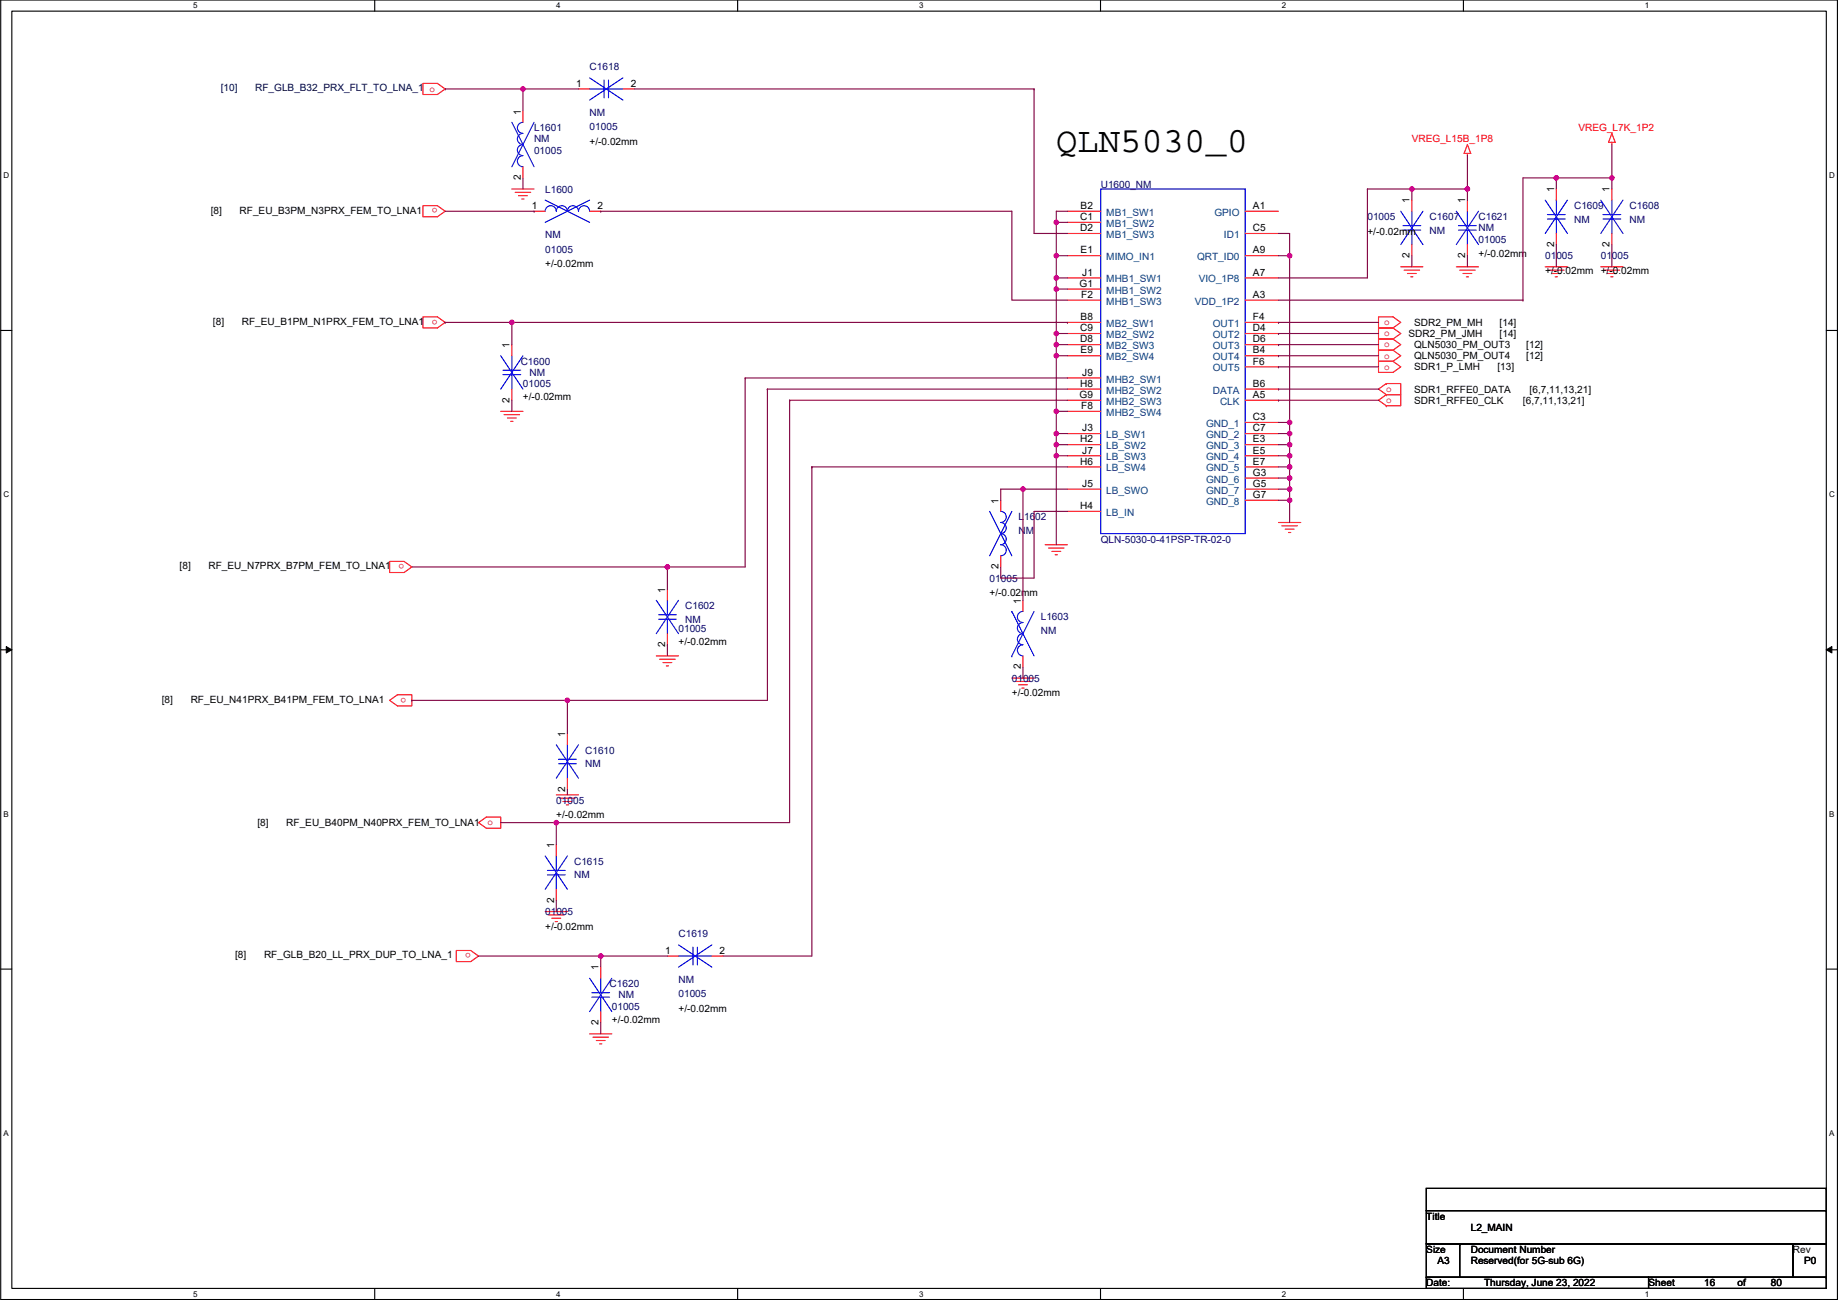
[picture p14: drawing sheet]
<svg xmlns="http://www.w3.org/2000/svg" width="420mm" height="297mm" viewBox="0 0 420 297" stroke-linecap="round" stroke-linejoin="round" font-family="sans-serif">
<defs><g id="words">
<text font-size="8.1" x="241.5" y="34.7">QLN5030_0</text>
<g font-size="2.3" fill="#000080">
<text x="134.8" y="16">C1618</text>
<text x="134.8" y="26.5">NM</text>
<text x="134.8" y="29.8">01005</text>
<text x="122.1" y="30">L1601</text>
<text x="122.1" y="32.6">NM</text>
<text x="122.1" y="35.1">01005</text>
<text x="124.6" y="44">L1600</text>
<text x="251.6" y="43">U1600_NM</text>
<text x="359.8" y="47.8">C1609</text>
<text x="372.5" y="47.8">C1608</text>
<text x="312.6" y="50.3">01005</text>
<text x="326.8" y="50.3">C1607</text>
<text x="326.8" y="53.4">NM</text>
<text x="338" y="50.3">C1621</text>
<text x="338" y="52.9">NM</text>
<text x="359.8" y="50.8">NM</text>
<text x="372.5" y="50.8">NM</text>
<text x="124.6" y="54.4">NM</text>
<text x="124.6" y="57.7">01005</text>
<text x="338" y="55.4">01005</text>
<text x="353.2" y="59.2">01005</text>
<text x="365.9" y="59.2">01005</text>
<text x="119" y="83.4">C1600</text>
<text x="119.5" y="88.4">01005</text>
<text x="121.1" y="85.9">NM</text>
<text x="232.8" y="118.9">L1602</text>
<text x="232.8" y="122">NM</text>
<text x="251.6" y="124">QLN-5030-0-41PSP-TR-02-0</text>
<text x="226.2" y="132.9">01005</text>
<text x="156.6" y="139.2">C1602</text>
<text x="156.6" y="142.3">NM</text>
<text x="237.9" y="141.8">L1603</text>
<text x="155.1" y="144.3">01005</text>
<text x="237.9" y="144.8">NM</text>
<text x="231.3" y="155.7">01005</text>
<text x="133.8" y="172.3">C1610</text>
<text x="133.8" y="175.3">NM</text>
<text x="127.2" y="183.7">01005</text>
<text x="131.2" y="197.7">C1615</text>
<text x="131.2" y="200.7">NM</text>
<text x="124.6" y="209.1">01005</text>
<text x="155.1" y="214.2">C1619</text>
<text x="139.4" y="225.6">C1620</text>
<text x="155.1" y="224.6">NM</text>
<text x="155.1" y="227.9">01005</text>
<text x="139.9" y="230.7">01005</text>
<text x="141.4" y="228.1">NM</text>
</g>
<g font-size="2.3" fill="#000040">
<text x="50.5" y="20.9">[10]</text>
<text x="58.3" y="20.9">RF_GLB_B32_PRX_FLT_TO_LNA_1</text>
</g>
<g font-size="2.3" fill="#f00">
<text x="98.2" y="21">o</text>
<text x="322.7" y="32.6">VREG_L15B_1P8</text>
<text x="360.8" y="30">VREG_L7K_1P2</text>
<text x="100" y="47.6" transform="rotate(180 100 47.6)">o</text>
<text x="100" y="73" transform="rotate(180 100 73)">o</text>
<text x="316.4" y="74.3">o</text>
<text x="316.4" y="76.8">o</text>
<text x="316.4" y="79.4">o</text>
<text x="316.4" y="81.9">o</text>
<text x="316.4" y="84.5">o</text>
<text x="316.9" y="89.5">o</text>
<text x="316.9" y="92.1">o</text>
<text x="92.4" y="128.9" transform="rotate(180 92.4 128.9)">o</text>
<text x="92.9" y="159.4" transform="rotate(180 92.9 159.4)">o</text>
<text x="111.4" y="188.6">o</text>
<text x="107.6" y="217.8" transform="rotate(180 107.6 217.8)">o</text>
</g>
<g font-size="2.3">
<text x="131.7" y="19.8">1</text>
<text x="144.2" y="19.8">2</text>
<text x="119" y="26.2" transform="rotate(-90 119 26.2)">1</text>
<text x="134.8" y="33.1">+/-0.02mm</text>
<text x="119" y="41.2" transform="rotate(-90 119 41.2)">2</text>
<text x="121.6" y="47.8">1</text>
<text x="136.6" y="47.8">2</text>
<text x="247" y="47.8">B2</text>
<text x="286.4" y="47.8">A1</text>
<text x="322.2" y="46.5" transform="rotate(-90 322.2 46.5)">1</text>
<text x="334.9" y="46.5" transform="rotate(-90 334.9 46.5)">1</text>
<text x="355.2" y="43.9" transform="rotate(-90 355.2 43.9)">1</text>
<text x="367.9" y="43.9" transform="rotate(-90 367.9 43.9)">1</text>
<text x="48.2" y="48.8">[8]</text>
<text x="54.8" y="48.8">RF_EU_B3PM_N3PRX_FEM_TO_LNA1</text>
<text x="246.9" y="50.3">C1</text>
<text x="246.9" y="52.8">D2</text>
<text x="286.4" y="52.8">C5</text>
<text x="312.6" y="53.6">+/-0.02mm</text>
<text x="247" y="57.9">E1</text>
<text x="286.4" y="57.9">A9</text>
<text x="322.2" y="58.9" transform="rotate(-90 322.2 58.9)">2</text>
<text x="334.9" y="58.9" transform="rotate(-90 334.9 58.9)">2</text>
<text x="338" y="58.7">+/-0.02mm</text>
<text x="355.2" y="56.4" transform="rotate(-90 355.2 56.4)">2</text>
<text x="367.9" y="56.4" transform="rotate(-90 367.9 56.4)">2</text>
<text x="124.6" y="61">+/-0.02mm</text>
<text x="246.8" y="65.5">G1</text>
<text x="247.4" y="63">J1</text>
<text x="286.4" y="63">A7</text>
<text x="353.2" y="62.5">+/-0.02mm</text>
<text x="365.9" y="62.5">+/-0.02mm</text>
<text x="247.2" y="68.1">F2</text>
<text x="286.4" y="68.1">A3</text>
<text x="48.7" y="74.2">[8]</text>
<text x="55.3" y="74.2">RF_EU_B1PM_N1PRX_FEM_TO_LNA1</text>
<text x="246.9" y="75.7">C9</text>
<text x="247" y="73.2">B8</text>
<text x="286.4" y="73.2">F4</text>
<text x="286.4" y="75.7">D4</text>
<text x="322" y="77">SDR2_PM_JMH</text>
<text x="323.3" y="74.5">SDR2_PM_MH</text>
<text x="342.8" y="77">[14]</text>
<text x="342.8" y="74.5">[14]</text>
<text x="116.5" y="79.5" transform="rotate(-90 116.5 79.5)">1</text>
<text x="246.9" y="78.2">D8</text>
<text x="247" y="80.8">E9</text>
<text x="286.4" y="78.2">D6</text>
<text x="286.4" y="80.8">B4</text>
<text x="286.4" y="83.3">F6</text>
<text x="323.3" y="79.5">QLN5030_PM_OUT3</text>
<text x="323.3" y="82.1">QLN5030_PM_OUT4</text>
<text x="348.9" y="79.5">[12]</text>
<text x="348.9" y="82.1">[12]</text>
<text x="246.9" y="88.4">H8</text>
<text x="247.4" y="85.9">J9</text>
<text x="286.4" y="88.4">B6</text>
<text x="323.3" y="89.7">SDR1_RFFE0_DATA</text>
<text x="323.3" y="84.6">SDR1_P_LMH</text>
<text x="342.3" y="84.6">[13]</text>
<text x="349.7" y="89.7">[6,7,11,13,21]</text>
<text x="116.5" y="92" transform="rotate(-90 116.5 92)">2</text>
<text x="119.5" y="91.5">+/-0.02mm</text>
<text x="246.8" y="90.9">G9</text>
<text x="247.2" y="93.5">F8</text>
<text x="286.4" y="90.9">A5</text>
<text x="323.3" y="92.2">SDR1_RFFE0_CLK</text>
<text x="348.1" y="92.2">[6,7,11,13,21]</text>
<text x="246.9" y="101.1">H2</text>
<text x="247.4" y="98.6">J3</text>
<text x="286.4" y="96">C3</text>
<text x="286.4" y="98.6">C7</text>
<text x="286.4" y="101.1">E3</text>
<text x="246.9" y="106.2">H6</text>
<text x="247.4" y="103.6">J7</text>
<text x="286.4" y="103.6">E5</text>
<text x="286.4" y="106.2">E7</text>
<text x="247.4" y="111.3">J5</text>
<text x="286.4" y="108.7">G3</text>
<text x="286.4" y="111.3">G5</text>
<text x="286.4" y="113.8">G7</text>
<text x="228.2" y="115.1" transform="rotate(-90 228.2 115.1)">1</text>
<text x="246.9" y="116.3">H4</text>
<text x="41.1" y="130.1">[8]</text>
<text x="47.7" y="130.1">RF_EU_N7PRX_B7PM_FEM_TO_LNA1</text>
<text x="228.2" y="130.1" transform="rotate(-90 228.2 130.1)">2</text>
<text x="152.1" y="135.4" transform="rotate(-90 152.1 135.4)">1</text>
<text x="226.2" y="136.2">+/-0.02mm</text>
<text x="233.3" y="137.9" transform="rotate(-90 233.3 137.9)">1</text>
<text x="152.1" y="147.8" transform="rotate(-90 152.1 147.8)">2</text>
<text x="155.1" y="147.4">+/-0.02mm</text>
<text x="233.3" y="152.9" transform="rotate(-90 233.3 152.9)">2</text>
<text x="37" y="160.6">[8]</text>
<text x="43.6" y="160.6">RF_EU_N41PRX_B41PM_FEM_TO_LNA1</text>
<text x="231.3" y="159">+/-0.02mm</text>
<text x="129.2" y="168.4" transform="rotate(-90 129.2 168.4)">1</text>
<text x="129.2" y="180.9" transform="rotate(-90 129.2 180.9)">2</text>
<text x="58.8" y="188.8">[8]</text>
<text x="65.4" y="188.8">RF_EU_B40PM_N40PRX_FEM_TO_LNA1</text>
<text x="127.2" y="187">+/-0.02mm</text>
<text x="126.6" y="193.8" transform="rotate(-90 126.6 193.8)">1</text>
<text x="126.6" y="206.3" transform="rotate(-90 126.6 206.3)">2</text>
<text x="124.6" y="212.4">+/-0.02mm</text>
<text x="53.8" y="219">[8]</text>
<text x="60.4" y="219">RF_GLB_B20_LL_PRX_DUP_TO_LNA_1</text>
<text x="136.8" y="221.7" transform="rotate(-90 136.8 221.7)">1</text>
<text x="152" y="217.9">1</text>
<text x="164.5" y="217.9">2</text>
<text x="139.9" y="233.7">+/-0.02mm</text>
<text x="155.1" y="231.2">+/-0.02mm</text>
<text x="136.8" y="234.2" transform="rotate(-90 136.8 234.2)">2</text>
<text x="326" y="278.7">Title</text>
<text x="336.2" y="281.2">L2_MAIN</text>
<text x="326" y="286.3">Size</text>
<text x="336.2" y="286.3">Document Number</text>
<text x="409.9" y="286.3">Rev</text>
<text x="326" y="293.9">Date:</text>
<text x="328.6" y="288.8">A3</text>
<text x="336.2" y="288.8">Reserved(for 5G-sub 6G)</text>
<text x="339.3" y="293.9">Thursday, June 23, 2022</text>
<text x="376.8" y="293.9">Sheet</text>
<text x="389.5" y="293.9">16</text>
<text x="397.2" y="293.9">of</text>
<text x="404.8" y="293.9">80</text>
<text x="412.4" y="288.8">P0</text>
</g>
<g font-size="2.3" fill="#004080">
<text x="252.9" y="49.3">MB1_SW1</text>
<text x="252.9" y="51.8">MB1_SW2</text>
<text x="277.6" y="49.3">GPIO</text>
<text x="252.9" y="54.4">MB1_SW3</text>
<text x="252.9" y="59.5">MIMO_IN1</text>
<text x="273.6" y="59.5">QRT_ID0</text>
<text x="279.8" y="54.4">ID1</text>
<text x="252.9" y="64.5">MHB1_SW1</text>
<text x="274" y="64.5">VIO_1P8</text>
<text x="252.9" y="67.1">MHB1_SW2</text>
<text x="252.9" y="69.6">MHB1_SW3</text>
<text x="273.1" y="69.6">VDD_1P2</text>
<text x="252.9" y="74.7">MB2_SW1</text>
<text x="252.9" y="77.2">MB2_SW2</text>
<text x="277.2" y="74.7">OUT1</text>
<text x="277.2" y="77.2">OUT2</text>
<text x="252.9" y="79.8">MB2_SW3</text>
<text x="252.9" y="82.3">MB2_SW4</text>
<text x="277.2" y="79.8">OUT3</text>
<text x="277.2" y="82.3">OUT4</text>
<text x="252.9" y="87.4">MHB2_SW1</text>
<text x="252.9" y="89.9">MHB2_SW2</text>
<text x="277.2" y="84.9">OUT5</text>
<text x="277.2" y="89.9">DATA</text>
<text x="252.9" y="92.5">MHB2_SW3</text>
<text x="252.9" y="95">MHB2_SW4</text>
<text x="278.9" y="92.5">CLK</text>
<text x="252.9" y="100.1">LB_SW1</text>
<text x="275.7" y="97.6">GND_1</text>
<text x="275.7" y="100.1">GND_2</text>
<text x="252.9" y="102.6">LB_SW2</text>
<text x="252.9" y="105.2">LB_SW3</text>
<text x="252.9" y="107.7">LB_SW4</text>
<text x="275.7" y="102.6">GND_3</text>
<text x="275.7" y="105.2">GND_4</text>
<text x="275.7" y="107.7">GND_5</text>
<text x="252.9" y="112.8">LB_SWO</text>
<text x="275.7" y="110.3">GND_6</text>
<text x="275.7" y="112.8">GND_7</text>
<text x="252.9" y="117.9">LB_IN</text>
<text x="275.7" y="115.3">GND_8</text>
</g>
<g font-size="1.8">
<text x="44.2" y="1.9">5</text>
<text x="127.1" y="1.9">4</text>
<text x="210.1" y="1.9">3</text>
<text x="293.1" y="1.9">2</text>
<text x="376" y="1.9">1</text>
<text x=".8" y="40.7">D</text>
<text x="418.1" y="40.7">D</text>
<text x=".8" y="113.6">C</text>
<text x="418.1" y="113.6">C</text>
<text x=".8" y="186.6">B</text>
<text x="418.1" y="186.6">B</text>
<text x=".8" y="259.6">A</text>
<text x="418.1" y="259.6">A</text>
<text x="44.2" y="296.3">5</text>
<text x="127.1" y="296.3">4</text>
<text x="210.1" y="296.3">3</text>
<text x="293.1" y="296.3">2</text>
<text x="376" y="296.3">1</text>
</g>
</g></defs>
<path d="M.2 0h419.8v296.9h-419.8zM2.7 2.5h414.8v291.9h-414.8z" fill="none" stroke="#000" stroke-width=".25"/>
<g fill="#fff">
<path d="M44.2 .3h1v2h-1z"/>
<path d="M44.2 294.6h1v2.1h-1z"/>
</g>
<path d="M85.7 0v2.5M85.7 294.4v2.5" fill="none" stroke="#000" stroke-width=".25"/>
<g fill="#fff">
<path d="M127.1 .3h1v2h-1z"/>
<path d="M127.1 294.6h1v2.1h-1z"/>
</g>
<path d="M168.6 0v2.5M168.6 294.4v2.5" fill="none" stroke="#000" stroke-width=".25"/>
<g fill="#fff">
<path d="M210.1 .3h1v2h-1z"/>
<path d="M210.1 294.6h1v2.1h-1z"/>
</g>
<path d="M251.6 0v2.5M251.6 294.4v2.5" fill="none" stroke="#000" stroke-width=".25"/>
<g fill="#fff">
<path d="M293.1 .3h1v2h-1z"/>
<path d="M293.1 294.6h1v2.1h-1z"/>
</g>
<path d="M334.5 0v2.5M334.5 294.4v2.5" fill="none" stroke="#000" stroke-width=".25"/>
<g fill="#fff">
<path d="M376 .3h1v2h-1z"/>
<path d="M376 294.6h1v2.1h-1z"/>
<path d="M.8 39h1.3v2.1h-1.3z"/>
<path d="M418.1 39h1.3v2.1h-1.3z"/>
<path d="M.8 112h1.3v2h-1.3z"/>
<path d="M418.1 112h1.3v2h-1.3z"/>
</g>
<path d="M.2 75.5h2.5M417.5 75.5h2.5" fill="none" stroke="#000" stroke-width=".25"/>
<g fill="#fff">
<path d="M.8 185h1.2v2h-1.2z"/>
<path d="M418.1 185h1.2v2h-1.2z"/>
</g>
<path d="M.2 148.5h2.5M417.5 148.5h2.5" fill="none" stroke="#000" stroke-width=".25"/>
<path d="M1.4 147.7l1.3 .8-1.3 .7zM417.5 148.5l1.3-.8v1.5z" fill="#000" stroke="#000" stroke-width=".23"/>
<g fill="#fff">
<path d="M.8 257.9h1.2v2h-1.2z"/>
<path d="M418.1 257.9h1.2v2h-1.2z"/>
</g>
<g fill="none" stroke="#000" stroke-width=".25">
<path d="M.2 221.4h2.5M417.5 221.4h2.5M326 271.5h91.5v5.1h-91.5zM326 276.6h91.5v7.6h-91.5zM417.5 271.5h.1M417.5 276.6h.1M326 284.2h7.7v7.7h-7.7zM326 291.9h50.8v2.5h-50.8zM333.7 284.2h.1M333.7 284.2h76.2v7.7h-76.2zM376.8 291.9h.1M376.8 291.9h40.7v2.5h-40.7z"/>
<path d="M409.9 284.2h.1M409.9 284.2h7.6v7.7h-7.6zM417.5 284.2h.1M417.5 291.9h.1"/>
</g>
<g fill="none" stroke="#f00" stroke-width=".25">
<path d="M96.7 19.1h3.3l1.8 1.2-1.8 1.3h-3.3zM119.5 25.4v2.5M119.5 38.1v2.5M132.2 20.3h2.6M142.4 20.3h2.5M335.4 33l.8 2.1h-1.5zM335.4 35.1v.5M368.5 32.5v.5M368.5 30.5l.7 2h-1.5zM96.7 47h3.3l1.8 1.3-1.8 1.2h-3.3zM117 43.2h5.1M117.8 43.9h3.5"/>
<path d="M118.5 44.7h2.1M119.3 45.5h.5M122.1 48.3h2.5M134.8 48.3h2.5M244 48.3h7.6M244 50.8h7.6M244 53.3h7.6M244 58.4h7.6M284.6 58.4h7.7M284.6 53.3h7.7M284.6 48.3h7.7M322.7 45.7v2.6"/>
<path d="M322.7 55.9v2.5M335.4 45.7v2.6M335.4 55.9v2.5M355.8 43.2v2.5M355.8 53.3v2.6M368.5 43.2v2.5M368.5 53.3v2.6M96.7 72.4h3.3l1.8 1.3-1.8 1.2h-3.3zM117 78.7v2.6M244 63.5h7.6M244 66h7.6M244 68.6h7.6"/>
<path d="M244 73.7h7.6M244 76.2h7.6M244 78.7h7.6M284.6 73.7h7.7M284.6 76.2h7.7M284.6 78.7h7.7M284.6 63.5h7.7M284.6 68.6h7.7M315.1 72.4h3.3l1.8 1.3-1.8 1.2h-3.3zM318.4 74.9h-3.3v2.6h3.3M318.4 77.5h-3.3v2.5h3.3M318.4 74.9l1.8 1.3-1.8 1.3"/>
<path d="M318.4 77.5l1.8 1.2-1.8 1.3M320.2 61h5.1M321 61.7h3.5M321.7 62.5h2.1M322.5 63.3h.5M332.9 61h5.1M333.7 61.7h3.5M334.4 62.5h2.1M335.2 63.3h.5M353.2 61h5.1M354 61.7h3.5M354.7 62.5h2.1"/>
<path d="M355.5 63.3h.5M365.9 61h5.1M366.7 61.7h3.5M367.4 62.5h2.1M368.2 63.3h.5M114.5 94h5M115.2 94.7h3.6M116 95.5h2M116.8 96.3h.5M117 88.9v2.5M244 99.1h7.6M244 81.3h7.6"/>
<path d="M244 86.4h7.6M244 88.9h7.6M244 91.4h7.6M244 94h7.6M284.6 81.3h7.7M284.6 83.8h7.7M284.6 91.4h7.7M284.6 88.9h7.7M284.6 96.5h7.7M284.6 99.1h7.7M315.1 82.6h3.3l1.8 1.2-1.8 1.3h-3.3zM316.9 87.6l-1.8 1.3 1.8 1.3"/>
<path d="M316.9 90.2l-1.8 1.2 1.8 1.3M316.9 87.6h.1M316.9 90.2h.1M316.9 87.6h3.3v2.6h-3.3M316.9 92.7h.1M316.9 90.2h3.3v2.5h-3.3M318.4 80h-3.3v2.6h3.3M318.4 80l1.8 1.3-1.8 1.3M228.8 114.3v2.5M244 101.6h7.6M244 104.1h7.6M244 106.7h7.6"/>
<path d="M244 116.8h7.6M244 111.8h7.6M284.6 101.6h7.7M284.6 104.1h7.7M284.6 106.7h7.7M284.6 109.2h7.7M284.6 111.8h7.7M284.6 114.3h7.7M292.3 119.4h5M89.1 128.3h3.3l1.7 1.2-1.7 1.3h-3.3zM152.6 134.6v2.6M228.8 127v2.5"/>
<path d="M233.8 137.2v2.5M238.9 124.5h5.1M239.7 125.2h3.5M240.4 126h2.1M241.2 126.8h.5M293 120.1h3.6M293.8 120.9h2M294.6 121.7h.5M150 149.9h5.1M150.8 150.6h3.5M151.5 151.4h2.1M152.3 152.2h.5"/>
<path d="M152.6 144.8v2.5M231.3 154.9h5.1M232.1 155.7h3.5M232.8 156.5h2.1M233.6 157.2h.5M233.8 149.9v2.5M89.1 160l1.7-1.2h3.3v2.5h-3.3zM129.7 167.6v2.6M129.7 177.8v2.5M109.4 188l1.8-1.3h3.3v2.5h-3.3zM127.2 181.6h5M127.2 193v2.6"/>
<path d="M127.9 182.4h3.6M128.7 183.1h2M129.5 183.9h.5M104.3 217.2h3.3l1.8 1.2-1.8 1.3h-3.3zM124.6 208.3h5.1M125.4 209h3.5M126.1 209.8h2.1M126.9 210.6h.5M127.2 203.2v2.5M152.6 218.4h2.5M162.7 218.4h2.6M134.8 236.2h5.1"/>
<path d="M135.5 237h3.6M136.3 237.8h2M137.1 238.5h.5M137.3 221v2.5M137.3 231.1v2.6"/>
</g>
<g fill="none" stroke="#00f" stroke-width=".25">
<path d="M134.8 17.8l7.6 5.1M138.1 18.3v4.1M139.1 18.3v4.1M142.4 17.8l-7.6 5.1M117 27.9l5.1 10.2M119.5 27.9a1.27 1.27 0 0 0-1.2 1.3 1.27 1.27 0 0 0 1.2 1.3 1.27 1.27 0 0 0-1.2 1.3 1.27 1.27 0 0 0 1.2 1.2 1.27 1.27 0 0 0-1.2 1.3 1.27 1.27 0 0 0 1.2 1.3 1.27 1.27 0 0 0-1.2 1.2 1.27 1.27 0 0 0 1.2 1.3M122.1 27.9l-5.1 10.2M134.8 20.3h3.3M139.1 20.3h3.3M124.6 48.3a1.27 1.27 0 0 1 1.3-1.3 1.27 1.27 0 0 1 1.3 1.3 1.27 1.27 0 0 1 1.2-1.3 1.27 1.27 0 0 1 1.3 1.3M124.6 45.7l10.2 5.1M129.7 48.3a1.27 1.27 0 0 1 1.3-1.3 1.27 1.27 0 0 1 1.2 1.3 1.27 1.27 0 0 1 1.3-1.3 1.27 1.27 0 0 1 1.3 1.3"/>
<path d="M134.8 45.7l-10.2 5.1M251.6 43.2h33v78.7h-33zM284.6 43.2h.1M320.2 48.3l5.1 7.6M320.7 51.6h4.1M320.7 52.6h4.1M322.7 48.3v3.3M322.7 52.6v3.3M325.3 48.3l-5.1 7.6M332.9 48.3l5.1 7.6M333.4 51.6h4.1M333.4 52.6h4.1"/>
<path d="M335.4 48.3v3.3M335.4 52.6v3.3M338 48.3l-5.1 7.6M353.2 45.7l5.1 7.6M353.7 49h4.1M353.7 50h4.1M355.8 45.7v3.3M355.8 50v3.3M358.3 45.7l-5.1 7.6M365.9 45.7l5.1 7.6M366.4 49h4.1M366.4 50h4.1"/>
<path d="M368.5 45.7v3.3M368.5 50v3.3M371 45.7l-5.1 7.6M114.5 81.3l5 7.6M115 84.6h4M115 85.6h4M117 81.3v3.3M117 85.6v3.3M119.5 81.3l-5 7.6M226.2 116.8l5.1 10.2M228.8 116.8a1.27 1.27 0 0 1 1.2 1.3 1.27 1.27 0 0 1-1.2 1.3 1.27 1.27 0 0 1 1.2 1.3 1.27 1.27 0 0 1-1.2 1.2 1.27 1.27 0 0 1 1.2 1.3 1.27 1.27 0 0 1-1.2 1.3 1.27 1.27 0 0 1 1.2 1.2 1.27 1.27 0 0 1-1.2 1.3M231.3 116.8l-5.1 10.2"/>
<path d="M150 137.2l5.1 7.6M152.6 137.2v3.3M155.1 137.2l-5.1 7.6M231.3 139.7l5.1 10.2M231.3 139.7h.1M233.8 139.7a1.27 1.27 0 0 0-1.2 1.3 1.27 1.27 0 0 0 1.2 1.2 1.27 1.27 0 0 0-1.2 1.3 1.27 1.27 0 0 0 1.2 1.3 1.27 1.27 0 0 0-1.2 1.3 1.27 1.27 0 0 0 1.2 1.2 1.27 1.27 0 0 0-1.2 1.3 1.27 1.27 0 0 0 1.2 1.3M236.4 139.7l-5.1 10.2M150.5 140.5h4.1M150.5 141.5h4.1M152.6 141.5v3.3M231.3 149.9h.1M127.2 170.2l5 7.6"/>
<path d="M127.7 173.5h4M127.7 174.5h4M129.7 170.2v3.3M129.7 174.5v3.3M132.2 170.2l-5 7.6M124.6 195.6l5.1 7.6M125.1 198.9h4.1M125.1 199.9h4.1M127.2 195.6v3.3M127.2 199.9v3.3M129.7 195.6l-5.1 7.6M155.1 215.9l7.6 5.1"/>
<path d="M155.1 218.4h3.3M158.4 216.4v4.1M159.4 216.4v4.1M159.4 218.4h3.3M162.7 215.9l-7.6 5.1M134.8 223.5l5.1 7.6M135.3 226.8h4.1M135.3 227.8h4.1M137.3 223.5v3.3M137.3 227.8v3.3M139.9 223.5l-5.1 7.6"/>
</g>
<g fill="none" stroke="#800040" stroke-width=".25">
<path d="M101.8 20.3h17.7M101.8 20.3h.1M119.5 20.3v5.1M119.5 20.3h12.7M144.9 20.3h91.5M236.4 20.3v33h7.6M236.4 20.3h.1M335.4 35.6v7.6M368.5 33v7.6M101.8 48.3h20.3M119.5 40.6v2.6M122.1 48.3h.1"/>
<path d="M137.3 48.3h.1M137.3 48.3h94v20.3h12.7M241.5 50.8v7.6M241.5 50.8h2.5M244 48.3h-2.5v2.5M244 58.4h-2.5v5.1M292.3 53.3h2.5v5.1M292.3 58.4h2.5M294.8 58.4v38.1M312.6 43.2v20.3h-20.3M312.6 43.2h.1M312.6 43.2h10.1"/>
<path d="M322.7 43.2h12.7M322.7 43.2v2.5M322.7 58.4v2.6M335.4 43.2v2.5M335.4 58.4v2.6M355.8 40.6h-7.7v28M355.8 40.6v2.6M355.8 55.9v5.1M355.8 40.6h12.7M368.5 40.6v2.6M368.5 55.9v5.1M101.8 73.7h142.2"/>
<path d="M101.8 73.7h.1M117 73.7v5M241.5 66v10.2M241.5 76.2v2.5M241.5 78.7v2.6M241.5 66h2.5M241.5 76.2h2.5M241.5 78.7h2.5M244 73.7h.1M244 63.5h-2.5v2.5M292.3 73.7h22.8M292.3 76.2h22.8"/>
<path d="M292.3 78.7h22.8M292.3 73.7h.1M292.3 76.2h.1M292.3 78.7h.1M292.3 68.6h55.8M348.1 68.6h.1M117 91.4v2.6M170.3 86.4h.1M170.3 86.4v43.1h-17.7M170.3 86.4h73.7M175.4 88.9h.1M175.4 88.9v71.1h-45.7"/>
<path d="M175.4 88.9h68.6M180.5 91.4h.1M180.5 91.4v96.6h-53.3M180.5 91.4h63.5M241.5 99.1v2.5M241.5 81.3v12.7M241.5 99.1h2.5M241.5 81.3h2.5M244 94h-2.5v5.1M292.3 81.3h22.8M292.3 88.9h22.8M292.3 91.4h22.8"/>
<path d="M292.3 83.8h22.8M292.3 96.5h2.5M292.3 99.1h2.5M292.3 81.3h.1M292.3 88.9h.1M292.3 91.4h.1M292.3 83.8h.1M294.8 96.5v2.6M294.8 99.1v2.5M185.6 106.7h.1M185.6 106.7v111.7h-20.3M185.6 106.7h58.4"/>
<path d="M233.8 111.8h-5v2.5M233.8 111.8v25.4M233.8 111.8h10.2M241.5 101.6v2.5M241.5 104.1v20.4M241.5 101.6h2.5M241.5 104.1h2.5M244 116.8h-7.6v15.3h-7.6v-2.6M292.3 101.6h2.5M292.3 104.1h2.5M292.3 106.7h2.5M292.3 109.2h2.5"/>
<path d="M292.3 111.8h2.5M292.3 114.3h2.5M294.8 101.6v2.5M294.8 104.1v2.6M294.8 106.7v2.5M294.8 109.2v2.6M294.8 111.8v2.5M294.8 114.3v5.1M94.1 129.5h58.5M152.6 129.5v5.1M152.6 129.5h.1M152.6 147.3h.1"/>
<path d="M152.6 147.3v2.6M233.8 152.4v2.5M94.1 160h35.6M94.1 160h.1M129.7 160v7.6M114.5 188h12.7M127.2 188v5M129.7 180.3v1.3M109.4 218.4h27.9M127.2 205.7v2.6M137.3 218.4v2.6M137.3 218.4h15.3"/>
<path d="M137.3 233.7v2.5"/>
</g>
<g fill="#f0f" stroke="#f0f" stroke-width=".25">
<circle cx="335.4" cy="43.2" r=".51"/>
<circle cx="368.5" cy="40.6" r=".51"/>
<circle cx="322.7" cy="43.2" r=".51"/>
<circle cx="355.8" cy="40.6" r=".51"/>
<circle cx="294.8" cy="96.5" r=".51"/>
<circle cx="294.8" cy="58.4" r=".51"/>
<circle cx="241.5" cy="50.8" r=".51"/>
<circle cx="241.5" cy="58.4" r=".51"/>
<circle cx="241.5" cy="66" r=".51"/>
<circle cx="241.5" cy="78.7" r=".51"/>
<circle cx="241.5" cy="76.2" r=".51"/>
<circle cx="117" cy="73.7" r=".51"/>
<circle cx="294.8" cy="99.1" r=".51"/>
<circle cx="241.5" cy="101.6" r=".51"/>
<circle cx="294.8" cy="104.1" r=".51"/>
<circle cx="294.8" cy="101.6" r=".51"/>
<circle cx="241.5" cy="104.1" r=".51"/>
<circle cx="294.8" cy="106.7" r=".51"/>
<circle cx="294.8" cy="109.2" r=".51"/>
<circle cx="294.8" cy="114.3" r=".51"/>
<circle cx="294.8" cy="111.8" r=".51"/>
<circle cx="127.2" cy="188" r=".51"/>
<circle cx="241.5" cy="63.5" r=".51"/>
<circle cx="241.5" cy="94" r=".51"/>
<circle cx="241.5" cy="99.1" r=".51"/>
<circle cx="137.3" cy="218.4" r=".51"/>
<circle cx="119.5" cy="20.3" r=".51"/>
<circle cx="129.7" cy="160" r=".51"/>
<circle cx="233.8" cy="111.8" r=".51"/>
<circle cx="152.6" cy="129.5" r=".51"/>
<circle cx="241.5" cy="81.3" r=".51"/>
</g>
<use href="#words"/>
</svg>
